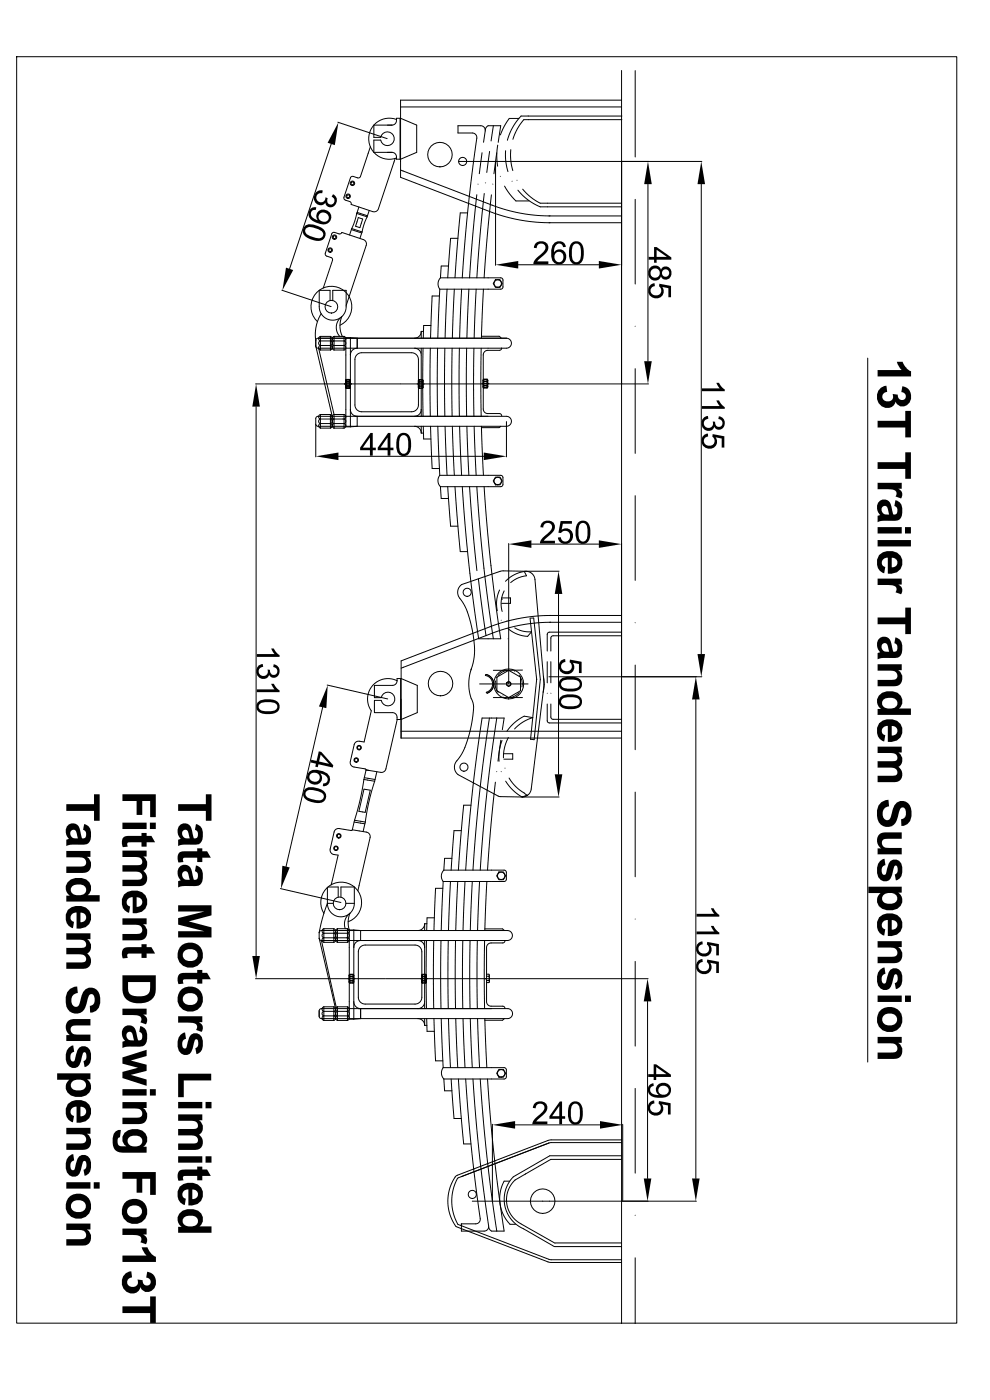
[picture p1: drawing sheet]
<svg xmlns="http://www.w3.org/2000/svg" width="297mm" height="420mm" viewBox="0 0 297 420" stroke-linecap="round" stroke-linejoin="round" font-family="sans-serif">
<!-- layer: 0 -->
<g fill="none" stroke="#000" stroke-width=".3">
<path d="M5 17h282v379.9h-282zM101.3 36.7l14.8 4.9M120.1 32.1h66.3M186.4 21.1v375.8M186.4 30h-66.3v23.2l26.8 10.2M99.3 43.2l-12.4 37.4M103.2 59.2l.1 .6 1.8 .8 .2 .7 6.6 2.2 .9-.1 .7-.8M104 58.6l.4-.2 .4 .2v.5l-.4 .2-.4-.2zM105.3 54.7l.4-.2 .4 .2v.5l-.4 .3-.4-.3zM108.1 52.9l-.5 .5-1.9-.5-.6 .4M120.1 48.4h.1M120.1 51l30.7 11.6 7 1.6 7.2 .6"/>
<path d="M137.5 48.4h48.9M148.6 48.5v31.1M186.5 48.4h24M194.3 55.2v53.1M210.3 55.2v141M97.6 76l.1 .6 1.8 .8 .2 .7M98.8 74.6h.5l.2 .5-.3 .3h-.5l-.1-.5zM99.5 70.1l.5-.4 1.9 .5 .6-.5 6.5 2.2 .8 .6v1.1M100.1 70.7h.5l.2 .5-.3 .4-.5-.1-.1-.4zM105.4 68.9l3.1 1M105.5 68.6l3.1 1 .6-2.3 .9-2.3-3.1-1-.6 2.4-.9 2.2M107.1 63.7l3.1 1"/>
<path d="M107.5 65.3l1.3 .4-.9 2.6-1.3-.4zM134.5 79.8h-2.2l-.2 3.5M137.3 71.5h-2.1l-.9 11.8M140.2 63.9h-2.2l-1.5 19.4M140.5 61l-1.8 22.3M142.6 61.8l-1.8 21.5M144.7 62.6l-1.7 20.7M146.9 63.4l-1.7 19.9M146.9 63.4l4.3 1.5 4.5 1 4.5 .7 4.8 .2M155.4 79.4h24.2M164.6 66.8h21.8M164.6 64.8h21.8"/>
<path d="M84.5 87l14.8 5M95.2 96.5a6.1 6.1 0 0 1 .3-9.2 6.1 6.1 0 0 1 9.1 1.4 6.1 6.1 0 0 1-2.6 8.9M126.3 99.4a2.04 2.04 0 0 1-2 2M126.3 99.4v2M126.3 99.4h.7M129.2 97.6h-2.1l-.1 3.8M131.8 88.8h-2.2l-.5 12.6M131.9 86.7l-.6 14.7M132.1 83.3h18.2l.5 .6 .1 2.2-.3 .5-.4 .1h-18.3M132.1 83.3a2.65 2.65 0 0 0-.2 3.4M134.1 86.7l-.6 14.7M136.3 86.7l-.6 14.7"/>
<path d="M138.5 86.7l-.6 14.7M140.6 86.7l-.6 14.7M142.8 86.7l-.6 14.7M145 86.7l-.6 14.7M148.6 83.9h1.4l.6 1.1-.6 1.2h-1.4l-.7-1.2zM76.6 115.1h43.4M94.9 101.6l.5-.2h56.5a1.5 1.5 0 0 1 1.5 1.5 1.5 1.5 0 0 1-1.5 1.5h-56.6l-.6-.5v-1.8zM95.7 101.4l-.1 .1M96.1 102.2v.1M96.1 102.3h3M96.1 103.6a.7 .7 0 0 0-.5 .7 .7 .7 0 0 0 .5 .7M96.1 100.9h3"/>
<path d="M96.1 105h3M96.1 100.9v4.1M96.1 103.6h3M96.1 100.9a.7 .7 0 0 0-.5 .7 .7 .7 0 0 0 .5 .7 .69 .69 0 0 0-.5 .6 .69 .69 0 0 0 .5 .7M99.1 100.9a.7 .7 0 0 1 .5 .7 .7 .7 0 0 1-.5 .7M99.1 103.6a.7 .7 0 0 1 .6 .7 .7 .7 0 0 1-.6 .7M99.1 100.9v4.1M99.1 102.3a.7 .7 0 0 1 .6 .6 .7 .7 0 0 1-.6 .7M99.6 101.6l.1 2.8 .5 .6M99.6 103l.6 .6M100.2 102.3h3M100.2 103.6h3"/>
<path d="M100.2 102.3l-.6 .5M100.2 100.9h3M100.2 100.9v4.1M100.2 103.6l-.5 .6M100.2 105h3M100.2 100.9a.7 .7 0 0 0-.6 .7 .7 .7 0 0 0 .6 .7M102.9 100.9h.1M102.9 103.6h.1M103.2 100.9a.7 .7 0 0 1 .5 .7 .7 .7 0 0 1-.5 .7M103.2 103.6a.7 .7 0 0 1 .5 .7 .7 .7 0 0 1-.5 .7M103.2 100.9v4.1M103.2 102.3a.7 .7 0 0 1 .5 .6 .7 .7 0 0 1-.5 .7"/>
<path d="M105.1 101.3l2 .1v3a2.04 2.04 0 0 0-2 2.1M105.1 101.3v26.7M105.1 101.3h-1.4v26.7h1.4M107.1 106.3l1.4-.5h15a2.04 2.04 0 0 1 2 2v13.7a2.04 2.04 0 0 1-2 2h-15a2.04 2.04 0 0 1-2-2v-13.7l.1-.7zM120.1 115.1h66.3M124.3 104.4a2.04 2.04 0 0 1 2 2.1v18.4M126.3 104.4v1.6M126.9 104.4v20.5M129.1 104.4v20.5M131.2 104.4v20.5M133.4 104.4v20.5M135.6 104.4v20.5"/>
<path d="M137.8 104.4v20.5M140 104.4v20.5M142.1 104.4v20.5M144.3 104.4v20.5M144.4 100.9h5.3l.6 .5M150.5 104.3l-.2 .5-.4 .3-4 .1-.9 .8-.1 16.7 .3 .8 .7 .5 4 .1 .4 .2 .2 .4M186.5 115.1h8M260.3 107.4v211.1M76.8 122v164.7M94.7 127.3v9.7M94.9 125.1l.5-.2h56.5a1.5 1.5 0 0 1 1.5 1.5 1.5 1.5 0 0 1-1.5 1.5h-56.5l-.5-.2-.2-.4zM96.1 125.7h.1"/>
<path d="M96.1 127v.1M96.1 127h3M96.1 125.7a.69 .69 0 0 0-.5 .7 .69 .69 0 0 0 .5 .6 .7 .7 0 0 0-.5 .7 .7 .7 0 0 0 .5 .7M96.1 124.3v4.1M96.1 125.7h3M96.1 128.4h3M96.1 124.3h3M96.1 124.3a.7 .7 0 0 0-.5 .7 .7 .7 0 0 0 .5 .7M99.1 124.3a.7 .7 0 0 1 .6 .7 .7 .7 0 0 1-.6 .7M99.1 124.3v4.1M99.1 125.7a.7 .7 0 0 1 .6 .7 .7 .7 0 0 1-.6 .6M99.1 127a.7 .7 0 0 1 .5 .7 .7 .7 0 0 1-.5 .7"/>
<path d="M99.6 126.5l.6 .5M99.7 125.1l.5 .6M100.2 127h3M100.2 125.7h3M100.2 128.4h3M100.2 127a.7 .7 0 0 0-.6 .7 .7 .7 0 0 0 .6 .7M100.2 125.7l-.6 .6M100.2 124.3v4.1M100.2 124.3h3M100.2 124.3l-.5 .6-.1 2.8M101.5 136.9h43.6M102.9 128.4h.1"/>
<path d="M102.9 125.7h.1M103.2 124.3a.7 .7 0 0 1 .5 .7 .7 .7 0 0 1-.5 .7M103.2 127a.7 .7 0 0 1 .5 .7 .7 .7 0 0 1-.5 .7M103.2 125.7a.7 .7 0 0 1 .5 .7 .7 .7 0 0 1-.5 .6M103.2 124.3v4.1M105.1 122.8a2.04 2.04 0 0 0 2 2.1v3l-2 .1M124.3 127.9a2.04 2.04 0 0 1 2 2M126.3 122.8a2.04 2.04 0 0 1-2 2.1M126.3 127.9v2M126.3 129.9h.7M127 127.9l.1 3.8h2.1M129.1 127.9l.5 12.6h2.2"/>
<path d="M131.3 127.9l.6 14.7M133.5 127.9l.6 14.7M135.7 127.9l.6 14.7M137.9 127.9l.6 14.7M140 127.9l.6 14.7M142.2 127.9l.6 14.7M144.4 127.9l.6 14.7M150.2 127.9l-.5 .4h-5.3M151.9 126.4v10.6M131.9 142.6h18.3l.4 .1 .3 .5-.1 2.2-.5 .6h-18.2M131.9 142.6a2.56 2.56 0 0 0 .2 3.4M132.1 146l.2 3.5h2.2"/>
<path d="M134.3 146l.9 11.8h2.1M136.5 146l1.5 19.4h2.2M138.7 146l.9 12.9 1.3 13M140.8 146l1 12.5 1.2 12.7M143 146l2.1 24.4M145.2 146l2.1 23.6M148.6 143.1h1.4l.6 1.2-.6 1.1h-1.4l-.7-1.1zM152.6 163v42.1M157.3 171.3h10.4M159.4 163.2h20.2M167.5 178.1v54.1M141.8 190l-1.6-6.5-1.8-3.5a3 3 0 0 1 .1-4.7l11.8-4h7.5a2.72 2.72 0 0 1 2.7 2.5l2.7 31.5-3.9 31.4a2.72 2.72 0 0 1-2.7 2.3l-7-.1-12.2-6.6a3.3 3.3 0 0 1 .4-5.1l1.6-2.9 1.6-5"/>
<path d="M152.4 191.6h.1M164.8 186.6h21.6M164.8 184.6h21.6M165.2 186.6l-7.2 .6-7 1.6-30.7 11.6M165.2 184.6l-7.4 .5-7.3 1.7-30.2 11.4v23.2M96.8 212.1l-11 47.8M98.1 205.5l18.2 4.1M120.3 219.3h66.1M120.3 209.7v11.7h66.1M149 215.4h2.2M149 203.1l3.6-2 3.5 2v4.1l-3.5 2-3.6-2zM163 202.9l.2 2.4-.3 2.4"/>
<path d="M164.6 203h21.8M186.6 203h23.9M208.7 209.8v143.7M105.1 228.4v.8l.6 .7 3.8 .7 .3 .4M106.4 227.7l.4-.3 .5 .3v.5l-.5 .3-.4-.3zM107.2 224l.5-.3 .5 .3v.5l-.5 .3-.5-.3zM109.1 233.8l3.3 .5-1.7 6.1-1.1 6.2-3.3-.6 1.6-5.8zM109.2 236.7l1.9 .3M109.2 222.6l-2-.3-.6 .4-.4 .7M109.3 233.3l3.2 .5M115.7 230.6l-.4 .8-.8 .3-4.7-.8M142 234.8l-1.3 13-1 13.2"/>
<path d="M144.1 235.9l-1.3 12.5-.9 12.6M146.1 237l-2.1 24M148.2 238.1l-2 22.9M156.7 239h11M99 254.7l.1 .7 .5 .7 1.8 .4M100.2 249.6l.4-.7 .7-.4 4 .6 .4-.2 4.5 .8 .7 .6 .1 .9M100.3 254.1l.5-.2 .4 .2v.6l-.4 .3-.5-.3zM101.1 250.4l.5-.2 .5 .2v.6l-.5 .2-.5-.2zM106.2 246.6l3.2 .5M107.6 243.3l1.9 .4M135.5 257.4h-2.1l-.3 3.6M138.4 249.1h-2.2l-.9 11.9"/>
<path d="M141.3 241.5h-2.2l-1.6 19.5M84.1 266.5l18.1 4.2M97.1 279.9h.1M97.1 279.9h3.1M97.1 279.9a.7 .7 0 0 0-.5 .7 .7 .7 0 0 0 .5 .7M97.1 278.5v4.1M97.1 278.5h3M97.1 278.5a.7 .7 0 0 0-.5 .7 .7 .7 0 0 0 .5 .7M100.1 278.5a.7 .7 0 0 1 .6 .7 .7 .7 0 0 1-.6 .7 .69 .69 0 0 1 .6 .7 .69 .69 0 0 1-.6 .7M100.1 278.5v4.1M100.7 279.2v2.9l.5 .5M101.2 279.9h3"/>
<path d="M101.2 278.5v4.1M101.2 278.5h3M101.2 278.5a.7 .7 0 0 0-.5 .7 .7 .7 0 0 0 .5 .7l-.5 .6M103.9 278.5v.1M104.2 278.5a.7 .7 0 0 1 .6 .7 .7 .7 0 0 1-.6 .7M104.2 278.5v4.1M104.2 279.9a.7 .7 0 0 1 .6 .7 .7 .7 0 0 1-.6 .7M106.1 278.9l2.1 .2v3a2.04 2.04 0 0 0-2.1 2M106.1 278.9v26.8M106.1 278.9h-1.3v26.8h1.3M127.4 277.1a2.04 2.04 0 0 1-2.1 2M127.4 277.1v2"/>
<path d="M127.4 277.1h.6M130.3 275.3h-2.2l-.1 3.8M132.8 266.4h-2.2l-.4 12.7M132.9 264.4l-.6 14.7M133.1 261h18.2l.6 .5v2.2l-.2 .4-.5 .3h-18.3M133.1 261a2.56 2.56 0 0 0-.2 3.4M135.1 264.4l-.6 14.7M137.3 264.4l-.6 14.7M139.5 264.4l-.6 14.7M141.7 264.4l-.6 14.7M143.8 264.4l-.6 14.7M145.4 278.6h5.3l.6 .5"/>
<path d="M146 264.4l-.6 14.7M149.6 261.5h1.4l.7 1.2-.7 1.2h-1.4l-.6-1.2zM152.1 279.1a1.5 1.5 0 0 1 1.6 1.5 1.5 1.5 0 0 1-1.6 1.5M152.3 279.1h-55.9l-.4 .2-.3 .5 .1 1.8 .6 .5h55.9M76.6 293.5h38.9M97.1 281.3h.1M97.1 281.3a.7 .7 0 0 0-.5 .7 .7 .7 0 0 0 .5 .6M97.1 281.3h3M97.1 282.6h3M100.1 281.3a.7 .7 0 0 1 .6 .7 .7 .7 0 0 1-.6 .6M100.7 280.7l.5 .6M101.2 281.3h3"/>
<path d="M101.2 281.3l-.5 .5M101.2 282.6h3M103.9 281.3h.1M104.2 281.3a.7 .7 0 0 1 .6 .7 .7 .7 0 0 1-.6 .6M108 284.1l.8-.5 .7-.1h15a2.04 2.04 0 0 1 2 2v13.6a2.04 2.04 0 0 1-2 2.1h-15a2.04 2.04 0 0 1-2-2.1v-13.6zM115.6 293.5h78.8M125.3 282.1a2.04 2.04 0 0 1 2.1 2M127.4 282.1v18.4a2.04 2.04 0 0 1-2.1 2M127.9 282.1v20.4M130.1 282.1v20.4M132.3 282.1v20.4M134.4 282.1v20.4"/>
<path d="M136.6 282.1v20.4M138.8 282.1v20.4M141 282.1v20.4M143.2 282.1v20.4M145.3 282.1v20.4M145.9 294.1h.8M145.9 292.2h.7l.1 .6M145.9 292.8h.8M146.7 294.1v.6h-.8M146.7 292.8v1.3M146.8 292.5v1.9M151.5 282.1l-.2 .5-.4 .2-4.1 .1-.6 .4-.3 .9 .1 16.7 .8 .8 4.1 .1 .4 .3 .2 .4"/>
<path d="M96.4 302.5h56a1.51 1.51 0 0 1 1.3 1.5 1.51 1.51 0 0 1-1.3 1.5h-56M96.6 302.5l-.4 .1-.4 .3-.1 1.9 .4 .6 .5 .1M97.1 303.3h.1M97.1 304.7a.7 .7 0 0 0-.5 .7 .7 .7 0 0 0 .5 .7M97.1 304.7h3.1M97.1 303.3a.7 .7 0 0 0-.5 .7 .7 .7 0 0 0 .5 .7M97.1 306.1h3M97.1 302v4.1M97.1 302h3M97.1 303.3h3M97.1 302a.7 .7 0 0 0-.5 .7 .7 .7 0 0 0 .5 .6M100.1 302a.7 .7 0 0 1 .6 .7 .7 .7 0 0 1-.6 .6"/>
<path d="M100.1 302v4.1M100.1 303.3a.7 .7 0 0 1 .6 .7 .7 .7 0 0 1-.6 .7M100.1 304.7a.7 .7 0 0 1 .6 .7 .7 .7 0 0 1-.6 .7M100.7 304.1l.5 .6M100.7 302.8l.5 .5M101.2 303.3h3M101.2 306.1h3M101.2 304.7a.7 .7 0 0 0-.5 .7 .7 .7 0 0 0 .5 .7M101.2 303.3l-.5 .6M101.2 302v4.1M101.2 302h3M101.2 302l-.5 .5v2.9"/>
<path d="M103.9 306.1h.1M103.9 303.3h.1M104.2 302a.7 .7 0 0 1 .6 .7 .7 .7 0 0 1-.6 .6M104.2 304.7a.7 .7 0 0 1 .6 .7 .7 .7 0 0 1-.6 .7M104.2 303.3a.7 .7 0 0 1 .6 .7 .7 .7 0 0 1-.6 .7h-3M104.2 302v4.1M106.1 300.5a2.04 2.04 0 0 0 2.1 2v3l-2.1 .2M125.3 305.5a2.04 2.04 0 0 1 2.1 2.1M127.4 301v1.5M127.4 305.5v2.1M127.4 307.6h.6M128 305.5l.1 3.8h2.2"/>
<path d="M130.2 305.5l.4 12.7h2.2M132.3 305.5l.6 14.7M134.5 305.5l.6 14.7M136.7 305.5l.6 14.7M138.9 305.5l.6 14.7M141.1 305.5l.6 14.7M143.2 305.5l.6 14.7M145.4 305.5l.6 14.7M151.3 305.5l-.6 .5h-5.3M194.2 300.4v53.1M132.9 320.2h18.3l.4 .2 .3 .5v2.2l-.6 .5h-18.2M132.9 320.2a2.65 2.65 0 0 0 .2 3.4"/>
<path d="M133.1 323.6l.3 3.6h2.1M135.3 323.6l.9 11.9h2.2M137.5 323.6l1.6 19.5h2.2M139.7 323.6l1 13.5 1.4 13.5M141.9 323.6l.9 13.1 1.4 13.1M144 323.6l1 12.7 1.3 12.7M146.2 323.6l1 12.4 1.2 12.2M147.7 337.2v23M149.6 320.8h1.4l.7 1.1-.7 1.2h-1.4l-.6-1.2zM154.5 337.4h25.5M186.8 337.2v23M186.4 341.9h-21.7l-27.7 10.7a12.6 12.6 0 0 0-.2 15.3l27.9 10.7 21.7 .1"/>
<path d="M186.4 342.7h-21.5l-27.7 10.8a14.2 14.2 0 0 0 .1 13.7l27.6 10.6h21.5M138.4 367.1v1.4M141.7 360.3h44.9M149 369.2h2.2M186.7 360.3h22.2"/>
<circle cx="104.4" cy="58.9" r=".68"/>
<circle cx="105.7" cy="55" r=".68"/>
<circle cx="132" cy="46.4" r="3.7"/>
<circle cx="138.8" cy="48.4" r="1.23"/>
<circle cx="99" cy="75" r=".68"/>
<circle cx="100.3" cy="71.1" r=".68"/>
<circle cx="149.3" cy="85" r="1.13"/>
<circle cx="149.3" cy="144.3" r="1.13"/>
<circle cx="140.1" cy="177.7" r="1.23"/>
<circle cx="132.1" cy="205" r="3.7"/>
<circle cx="152.6" cy="205.1" r="4.5"/>
<circle cx="106.8" cy="228" r=".68"/>
<circle cx="107.7" cy="224.2" r=".68"/>
<circle cx="139.2" cy="230.1" r="1.23"/>
<circle cx="100.8" cy="254.4" r=".68"/>
<circle cx="101.6" cy="250.7" r=".68"/>
<circle cx="150.3" cy="262.7" r="1.13"/>
<circle cx="150.3" cy="321.9" r="1.13"/>
<circle cx="141.7" cy="358.2" r="1.23"/>
<circle cx="162.8" cy="360.3" r="3.7"/>
</g>
<g fill="#000">
<path d="M101.5 36.7l-1.1 6.8-2.1-.7zM194.3 48.4l1.2 6.8h-2.3zM210.3 48.4l1.2 6.8h-2.3zM148.6 79.4l6.8-1.1v2.2zM85.8 80.3l2.1 .7-3.2 6.1zM179.6 78.3l6.8 1.1-6.8 1.1zM193.2 108.3h2.3l-1.2 6.8zM76.8 115.1l1.1 6.9h-2.2zM94.7 136.9l6.8-1.2v2.3zM145.1 135.7l6.8 1.2-6.8 1.1zM152.6 163.2l6.8-1.1v2.2zM167.5 171.3l1.2 6.8h-2.3z"/>
<path d="M179.6 162.1l6.8 1.1-6.8 1.1zM209.2 196.2h2.3l-1.2 6.8zM98.3 205.5l-.4 6.9-2.2-.5zM208.7 203l1.1 6.8h-2.2zM166.4 232.2h2.3l-1.2 6.8zM84.7 259.7l2.2 .5-2.6 6.4zM75.7 286.7h2.2l-1.1 6.8zM194.2 293.5l1.2 6.9h-2.3zM147.7 337.4l6.8-1.1v2.2zM180 336.3l6.8 1.1-6.8 1.1zM193.1 353.5h2.3l-1.2 6.8zM207.6 353.5h2.2l-1.1 6.8z"/>
<path d="M94.9 57.5a1.97 1.97 0 0 1 1.9-.4l-.2 .9a1.39 1.39 0 0 0-1.7 1.1 1.39 1.39 0 0 0 1.3 1.6 1.39 1.39 0 0 0 1.4-1.5l.7 .3a1.19 1.19 0 0 0 .4 1.7 1.19 1.19 0 0 0 1.7-.6 1.19 1.19 0 0 0-.9-1.6l.4-.7a1.97 1.97 0 0 1 1 2.8 1.97 1.97 0 0 1-3 .5l-.3-.8a1.98 1.98 0 0 1-2.6 .4 1.98 1.98 0 0 1-.7-2.6zM93.2 62.6a1.72 1.72 0 0 1 1.7-.4l-.2 .8a1.36 1.36 0 0 0-1.5 1.2 1.36 1.36 0 0 0 1.2 1.5l.9 .4a2.06 2.06 0 0 1 .2-2.8 2.06 2.06 0 0 1 2.7-.1 2.28 2.28 0 0 1 .8 3.1 2.28 2.28 0 0 1-3 .9 3.9 3.9 0 0 1-3.5-2.7l.3-1.4zM96 64a1.52 1.52 0 0 0 .4 2.4 1.52 1.52 0 0 0 2.2-1 1.68 1.68 0 0 0-2.6-1.4zM91.7 67.6a5.3 5.3 0 0 1 5 .9 2.09 2.09 0 0 1 .7 2.7 2.09 2.09 0 0 1-2.6 1 4.5 4.5 0 0 1-4-2.5 2.49 2.49 0 0 1 .9-2.1zM91.7 68.6a1.21 1.21 0 0 0 .3 1.7l1.8 .8a2.28 2.28 0 0 0 3-.2l.1-.3a1.15 1.15 0 0 0-.4-1.3l-1.8-.8a2.29 2.29 0 0 0-3 .1z"/>
<path d="M160.5 73.1a2.22 2.22 0 0 1 2.5-.7 2.22 2.22 0 0 1 1.5 2.1 6.2 6.2 0 0 1-2.9 3.3l-.5 .6h3.4v.8h-4.5a4.1 4.1 0 0 1 2.3-3l.7-.7a1.35 1.35 0 0 0 0-2.3 1.35 1.35 0 0 0-2 1.2l-.9-.1zM166.4 72.8a2 2 0 0 1 2-.4 2 2 0 0 1 1.3 1.7h-.8a1.3 1.3 0 0 0-1.4-1 1.3 1.3 0 0 0-1.2 1.3l-.1 1.3a2.08 2.08 0 0 1 2.8-.6 2.08 2.08 0 0 1 .7 2.8 2.26 2.26 0 0 1-2.6 1.4 2.26 2.26 0 0 1-1.8-2.4 5.1 5.1 0 0 1 1.1-4.1zM166.9 75.7a1.51 1.51 0 0 0-.5 2.2 1.51 1.51 0 0 0 2.2 .3 1.51 1.51 0 0 0 .2-2 1.51 1.51 0 0 0-1.9-.5zM171.4 73a2.13 2.13 0 0 1 2.3-.5 2.13 2.13 0 0 1 1.3 2 4.5 4.5 0 0 1-1.1 4.6 2.07 2.07 0 0 1-2.9-.9l-.3-1.4v-1.6l.1-.9zM172.1 73.3a5.6 5.6 0 0 0 0 5.1 1.18 1.18 0 0 0 1.9-.6l.2-1.9a2.28 2.28 0 0 0-1-2.8z"/>
<path d="M196.2 74.1h.7l4.5 3.1v.7h-4.5v.9h-.7v-.9h-1.7v-.8h1.7zM196.9 74.9v2.2h3.1zM195.3 80a1.83 1.83 0 0 1 2.9 1 1.72 1.72 0 0 1 2.3-.9 1.72 1.72 0 0 1 .9 2.2 1.64 1.64 0 0 1-1.4 1.5 1.64 1.64 0 0 1-1.8-.9 2.04 2.04 0 0 1-2.6 1.1 2.04 2.04 0 0 1-1.2-2.6l.3-.8zM198.5 81.9a1.11 1.11 0 0 0 2.2 0 1.11 1.11 0 0 0-2.2 0zM195.1 81.9a1.4 1.4 0 0 0 2.8 0 1.4 1.4 0 0 0-2.8 0zM195.2 85.3l1.1-.3 .1 .8a1.44 1.44 0 0 0-1.2 1.8 1.44 1.44 0 0 0 1.9 1 1.49 1.49 0 0 0 1.2-1.2 1.49 1.49 0 0 0-.6-1.5l.1-.8 3.5 .7v3.3h-.8v-2.7l-1.9-.3a2.28 2.28 0 0 1-.6 3.1 2.28 2.28 0 0 1-3.2-.6 2.45 2.45 0 0 1 .4-3.3z"/>
<path d="M210.5 116.5h5.4l-1-1.7h.8l.5 1 1.2 1v.5h-6.9zM210.5 121.8h5.4l-1-1.7h.8l.5 1 1.2 1v.5h-6.9zM211.2 125.1l1.1-.3 .1 .8a1.39 1.39 0 0 0-1.3 1.6 1.39 1.39 0 0 0 1.8 1.1 1.39 1.39 0 0 0 .9-1.9l.7 .1a1.19 1.19 0 0 0 .9 1.5 1.19 1.19 0 0 0 1.4-1.1 1.19 1.19 0 0 0-1.3-1.2l.1-.9a1.97 1.97 0 0 1 1.8 2.4 1.97 1.97 0 0 1-2.6 1.5l-.6-.7a1.98 1.98 0 0 1-2.3 1.2 1.98 1.98 0 0 1-1.5-2.3 1.99 1.99 0 0 1 .8-1.8zM211.2 130.4l1.1-.3 .1 .8a1.44 1.44 0 0 0-1.2 1.8 1.44 1.44 0 0 0 1.9 1 1.49 1.49 0 0 0 1.2-1.2 1.49 1.49 0 0 0-.6-1.5l.1-.8 3.5 .7v3.3h-.8v-2.7l-1.9-.3a2.28 2.28 0 0 1-.6 3.1 2.28 2.28 0 0 1-3.2-.6 2.45 2.45 0 0 1 .4-3.3z"/>
<path d="M263.2 111h7.2l-1.2-1.8-.2-.7h1.7l.6 1.2a3.6 3.6 0 0 0 2 1.6v1.6h-10.1zM264.2 116.3l1.7-.6 .2 1.9a1.47 1.47 0 0 0-1.4 1.7 1.47 1.47 0 0 0 2 1.1 1.49 1.49 0 0 0 1-2.2l1.6 .2a1.22 1.22 0 0 0 1.3 1.6 1.22 1.22 0 0 0 .7-2l-1-.4 .3-1.8a3.1 3.1 0 0 1 2.7 3 3.1 3.1 0 0 1-2.6 3.1h-.7l-1-.7-.4-.7a2.73 2.73 0 0 1-2.4 1.9 2.73 2.73 0 0 1-2.7-1.5 3.6 3.6 0 0 1 .7-4.6zM263.2 126.2h8.3v-3h1.7v8h-1.7v-3h-8.3zM263.2 138.6h8.3v-2.9h1.7v7.9h-1.7v-3h-8.3zM263.2 144.8h7.3v1.8h-1.1a1.86 1.86 0 0 1 .9 2.9l-1.7-.6a1.24 1.24 0 0 0 .2-1.4 1.24 1.24 0 0 0-1.2-.7l-4.4-.1zM264 150.1a2.34 2.34 0 0 1 2.4 .1 2.34 2.34 0 0 1 1.1 2.3l.4 1.8a1.1 1.1 0 0 0 1.1-.4 1.1 1.1 0 0 0 .2-1.1l-.3-.7-.7-.3 .4-1.8a2.96 2.96 0 0 1 2 3.8 2.21 2.21 0 0 1-2.8 2.4h-3.4l-1.2 .4v-1.9l.8-.2a2.95 2.95 0 0 1 0-4.4zM264.8 151.9a1.57 1.57 0 0 0 0 2 1.57 1.57 0 0 0 1.9 .4 3.8 3.8 0 0 0-1.1-2.6zM271.4 158.1h1.8v1.9h-1.8zM263.2 158.1h7.3v1.9h-7.3zM263.2 162h10v1.9h-10zM263.7 166.5a4.7 4.7 0 0 1 6.4 .2 3.5 3.5 0 0 1 0 4 3.5 3.5 0 0 1-3.8 1.4v-4.8a1.45 1.45 0 0 0-1.8 1 1.45 1.45 0 0 0 1 1.8l-.3 1.9a3.4 3.4 0 0 1-2.1-4.1zM267.5 167.3v2.9a1.45 1.45 0 0 0 1.7-1.5 1.45 1.45 0 0 0-1.7-1.4zM263.2 173.5h7.3v1.8h-1.1a1.86 1.86 0 0 1 .9 2.9l-1.7-.6a1.24 1.24 0 0 0 .2-1.4 1.24 1.24 0 0 0-1.2-.7h-4.4zM263.2 185.2h8.3v-3h1.7v8h-1.7v-3h-8.3zM264 191.3a2.34 2.34 0 0 1 2.4 .1 2.34 2.34 0 0 1 1.1 2.2l.4 1.9a1.1 1.1 0 0 0 1.1-.4 1.1 1.1 0 0 0 .2-1.2l-.3-.7-.7-.3 .4-1.7a2.96 2.96 0 0 1 2 3.7 2.21 2.21 0 0 1-2.8 2.5h-3.4l-1.2 .4v-1.9l.8-.3a2.95 2.95 0 0 1 0-4.3zM264.8 193a1.57 1.57 0 0 0 0 2 1.57 1.57 0 0 0 1.9 .5 3.8 3.8 0 0 0-1.1-2.6zM263.2 199.2h7.3v1.8h-1.1a2.81 2.81 0 0 1 .4 4.4l-1.7 .4h-4.9v-1.9h5.1a1.36 1.36 0 0 0 .9-1.5 1.36 1.36 0 0 0-1.3-1.2l-4.7-.1zM263.6 208.7a4.8 4.8 0 0 1 6.5-.1 2.97 2.97 0 0 1-.5 3.9h3.6v1.9h-10v-1.8h1.1a2.79 2.79 0 0 1-.7-3.9zM264.9 209.9a1.69 1.69 0 0 0 0 2 1.69 1.69 0 0 0 1.9 .6 1.72 1.72 0 0 0 2-.5 1.72 1.72 0 0 0 .1-2 3.4 3.4 0 0 0-4-.1zM263.7 216.9a4.7 4.7 0 0 1 6.4 .3 3.5 3.5 0 0 1 0 4 3.5 3.5 0 0 1-3.8 1.3v-4.8a1.45 1.45 0 0 0-1.8 1 1.45 1.45 0 0 0 1 1.8l-.3 1.9a3.4 3.4 0 0 1-2.1-4.1zM267.5 217.8v2.8a1.45 1.45 0 0 0 1.7-1.4 1.45 1.45 0 0 0-1.7-1.4zM263.2 223.9h7.3v1.8h-1a2.54 2.54 0 0 1 0 4.3 2.48 2.48 0 0 1 1 3 2.48 2.48 0 0 1-2.7 1.6h-4.6v-1.9l5.4-.1a1.23 1.23 0 0 0 .5-1.4 1.23 1.23 0 0 0-1.1-.9l-4.8-.1v-1.9h5.2a1.21 1.21 0 0 0 .8-1.4 1.21 1.21 0 0 0-1.2-1h-4.8zM264.4 240.6l1.2-.6 .9-.1 .2 1.9a2.22 2.22 0 0 0-2 1.8 2.22 2.22 0 0 0 1.1 2.4 1.19 1.19 0 0 0 1.4-1.1l.4-1.5a2.95 2.95 0 0 1 4.4-2.7l.4 .2a4.8 4.8 0 0 1-.3 6.3l-1.1 .5h-.6l-.1-2 .4-.1a2.1 2.1 0 0 0 .2-3.4l-.6 .1-.7 1.3a5 5 0 0 1-2.2 4.2 3.3 3.3 0 0 1-4.4-3.8 3.6 3.6 0 0 1 1.4-3.4zM263.5 250.5l1.1-.7 .8-.1h5.1v1.9h-5.1a1.36 1.36 0 0 0-.9 1.4 1.36 1.36 0 0 0 1.1 1.3h4.9v1.9h-7.3v-1.7h1.1a2.87 2.87 0 0 1-.8-4zM264 258.3l1.3-.7 .3 1.9a1.66 1.66 0 0 0-1.2 1.3 1.66 1.66 0 0 0 .7 1.6l.5-.1 .2-.7a5.5 5.5 0 0 1 1.3-3.3 2.33 2.33 0 0 1 2.7 0 2.33 2.33 0 0 1 .8 2.6 2.75 2.75 0 0 1-1.9 3.2l-.3-1.8a1.59 1.59 0 0 0 .2-2.7l-.4 .3-.4 1.7a2.51 2.51 0 0 1-2.8 2.7 3 3 0 0 1-1.9-3.3 3.3 3.3 0 0 1 .9-2.7zM260.5 265.9h10v1.8h-1.1a2.81 2.81 0 0 1-.3 4.9 4.7 4.7 0 0 1-5.5-.9 2.73 2.73 0 0 1 .5-3.8h-3.6zM264.9 268.6a1.68 1.68 0 0 0 0 1.9 1.68 1.68 0 0 0 2 .6 1.69 1.69 0 0 0 2.2-1.6 1.69 1.69 0 0 0-2.1-1.7 2.18 2.18 0 0 0-2.1 .8zM263.7 275.1a4.7 4.7 0 0 1 6.4 .3 3.5 3.5 0 0 1 0 4 3.5 3.5 0 0 1-3.8 1.3v-4.8a1.45 1.45 0 0 0-1.8 1.1 1.45 1.45 0 0 0 1 1.7l-.3 1.9a3.4 3.4 0 0 1-2.1-4.1zM267.5 276v2.8a1.45 1.45 0 0 0 1.7-1.4 1.45 1.45 0 0 0-1.7-1.4zM263.2 282.3h7.3v1.8h-1.1a2.81 2.81 0 0 1 .4 4.3l-1.7 .5h-4.9v-1.9l5.1-.1a1.36 1.36 0 0 0 .9-1.4 1.36 1.36 0 0 0-1.3-1.2l-4.7-.1zM264 290.9l1.3-.7 .3 1.9a1.66 1.66 0 0 0-1.2 1.3 1.66 1.66 0 0 0 .7 1.6l.5-.1 .2-.7a5.5 5.5 0 0 1 1.3-3.3 2.33 2.33 0 0 1 2.7 0 2.33 2.33 0 0 1 .8 2.6 2.75 2.75 0 0 1-1.9 3.2l-.3-1.8a1.59 1.59 0 0 0 .2-2.7l-.4 .3-.4 1.7a2.51 2.51 0 0 1-2.8 2.7 3 3 0 0 1-1.9-3.3 3.3 3.3 0 0 1 .9-2.7zM271.4 298.6h1.8v1.9h-1.8zM263.2 298.6h7.3v1.9h-7.3zM264.4 302.7a3.9 3.9 0 0 1 6.3 2.9 3.9 3.9 0 0 1-6 3.4 4 4 0 0 1-.3-6.3zM264.9 304.8a1.82 1.82 0 0 0 0 2 1.82 1.82 0 0 0 2 .7 1.81 1.81 0 0 0 2.2-1.7 1.81 1.81 0 0 0-2.3-1.8 2.01 2.01 0 0 0-1.9 .8zM263.2 311h7.3v1.8h-1.1a2.81 2.81 0 0 1 .4 4.3l-1.7 .5h-4.9v-1.9l5.1-.1a1.36 1.36 0 0 0 .9-1.4 1.36 1.36 0 0 0-1.3-1.2l-4.7-.1z"/>
<path d="M111.1 129.9h.7v4.4h.9v.7h-.9v1.7h-.8v-1.7h-3v-.7zM111 131.2l-2.2 3.1h2.2zM116.4 129.9h.7v4.4h.9v.7h-.9v1.7h-.8v-1.7h-3v-.7zM116.3 131.2l-2.2 3.1h2.2zM119.6 130.4a2.14 2.14 0 0 1 2.3-.4 2.14 2.14 0 0 1 1.3 2 4.5 4.5 0 0 1-1.1 4.6 2.07 2.07 0 0 1-2.9-1l-.3-1.3v-1.6l.1-1zM120.3 130.8a5.6 5.6 0 0 0 0 5 1.18 1.18 0 0 0 1.9-.5l.2-2a2.28 2.28 0 0 0-1-2.8z"/>
<path d="M162.5 156.9a2.22 2.22 0 0 1 2.4-.7 2.22 2.22 0 0 1 1.5 2.1 6.2 6.2 0 0 1-2.8 3.3l-.5 .6h3.3v.8h-4.5a4.1 4.1 0 0 1 2.3-3l.8-.7a1.34 1.34 0 0 0-.1-2.3 1.34 1.34 0 0 0-1.9 1.2l-.9-.1zM168.1 156.3h3.4v.8h-2.7l-.4 1.8a2.28 2.28 0 0 1 3.2 .6 2.28 2.28 0 0 1-.6 3.2 2.21 2.21 0 0 1-3.7-1.5l.9-.1a1.44 1.44 0 0 0 1.8 1.3 1.44 1.44 0 0 0 1-2 1.49 1.49 0 0 0-1.2-1.2 1.49 1.49 0 0 0-1.5 .7l-.8-.1zM173.4 156.8a2.14 2.14 0 0 1 2.3-.5 2.14 2.14 0 0 1 1.3 2 4.5 4.5 0 0 1-1.2 4.6 2.07 2.07 0 0 1-2.8-.9l-.4-1.4v-1.6l.2-.9zM174.1 157.1a5.6 5.6 0 0 0 0 5 1.18 1.18 0 0 0 1.9-.5l.2-2a2.28 2.28 0 0 0-1.1-2.7z"/>
<path d="M77 196.2h5.3l-1-1.7h.8l.6 1 1.2 1v.5h-6.9zM77.7 199.5l1.1-.3 .1 .8a1.39 1.39 0 0 0-1.3 1.6 1.39 1.39 0 0 0 1.8 1.1 1.39 1.39 0 0 0 .8-1.9l.8 .1a1.19 1.19 0 0 0 .9 1.5 1.19 1.19 0 0 0 1.4-1.1 1.19 1.19 0 0 0-1.4-1.2l.2-.9a1.97 1.97 0 0 1 1.8 2.4 1.97 1.97 0 0 1-2.6 1.5l-.6-.7a1.98 1.98 0 0 1-2.4 1.2 1.98 1.98 0 0 1-1.4-2.3 1.99 1.99 0 0 1 .8-1.8zM77 206.8h5.3l-1-1.7h.8l.6 1 1.2 1v.5h-6.9zM77.3 210.7a5.3 5.3 0 0 1 5-.7 2.09 2.09 0 0 1 1.5 2.3 2.09 2.09 0 0 1-2.1 1.8 4.5 4.5 0 0 1-4.6-1.1 2.49 2.49 0 0 1 .2-2.3zM77.9 211.2a1.18 1.18 0 0 0 .5 1.9l2 .2a2.28 2.28 0 0 0 2.8-1.1v-.2a1.15 1.15 0 0 0-.8-1.2l-2-.2a2.61 2.61 0 0 0-2.5 .6z"/>
<path d="M168.4 198.1l1.1-.4 .1 .9a1.44 1.44 0 0 0-1.3 1.8 1.44 1.44 0 0 0 2 .9 1.49 1.49 0 0 0 1.2-1.2 1.49 1.49 0 0 0-.7-1.5l.1-.8 3.5 .7v3.4h-.8v-2.7l-1.8-.4a2.28 2.28 0 0 1-.6 3.2 2.28 2.28 0 0 1-3.2-.7 2.45 2.45 0 0 1 .4-3.2zM168 203.9a5.3 5.3 0 0 1 5-.7 2.09 2.09 0 0 1 1.5 2.4 2.09 2.09 0 0 1-2.1 1.7 4.5 4.5 0 0 1-4.6-1.1 2.49 2.49 0 0 1 .2-2.3zM168.6 204.4a1.18 1.18 0 0 0 .5 2l2 .2a2.28 2.28 0 0 0 2.8-1.1v-.3a1.15 1.15 0 0 0-.8-1.2l-2-.2a2.61 2.61 0 0 0-2.5 .6zM168 209.2a5.3 5.3 0 0 1 5-.7 2.09 2.09 0 0 1 1.5 2.4 2.09 2.09 0 0 1-2.1 1.7 4.5 4.5 0 0 1-4.6-1.1 2.49 2.49 0 0 1 .2-2.3zM168.6 209.7a1.18 1.18 0 0 0 .5 1.9l2 .2a2.28 2.28 0 0 0 2.8-1v-.3a1.15 1.15 0 0 0-.8-1.2l-2-.2a2.61 2.61 0 0 0-2.5 .6z"/>
<path d="M36.7 238.2h10v6.9h-1.7v-4.9h-2.3v4.2h-1.7v-4.2h-4.3zM45 246.7h1.7v2h-1.7zM36.7 246.7h7.3v2h-7.3zM37 251.1l1.1-.4h4.3v-.9h1.6v.9h1.4l1.1 1.9h-2.5v1.3h-1.6v-1.3l-4 .1a.86 .86 0 0 0-.1 1.2l-1.5 .2a2.85 2.85 0 0 1 .2-3zM36.7 255.1h7.3v1.8h-1a2.54 2.54 0 0 1 0 4.3 2.48 2.48 0 0 1 1 2.9 2.48 2.48 0 0 1-2.6 1.7h-4.7v-1.9l5.4-.1a1.23 1.23 0 0 0 .5-1.4 1.23 1.23 0 0 0-1.1-.9l-4.8-.1v-1.9h5.2a1.21 1.21 0 0 0 .8-1.4 1.21 1.21 0 0 0-1.2-1l-4.8-.1zM37.2 268.3a4.7 4.7 0 0 1 6.4 .2 3.5 3.5 0 0 1 0 4.1 3.5 3.5 0 0 1-3.8 1.3v-4.8a1.45 1.45 0 0 0-1.8 1 1.45 1.45 0 0 0 1 1.8l-.3 1.9a3.4 3.4 0 0 1-2.1-4.1zM41 269.1v2.9a1.45 1.45 0 0 0 1.7-1.4 1.45 1.45 0 0 0-1.7-1.5zM36.7 275.4h7.3v1.8h-1.1a2.81 2.81 0 0 1 .4 4.4l-1.7 .4h-4.9v-1.9h5.1a1.36 1.36 0 0 0 .9-1.5 1.36 1.36 0 0 0-1.3-1.2h-4.7zM37 284.5l1.1-.4h4.3v-.9h1.6v.9h1.4l1.1 1.9h-2.5v1.3h-1.6v-1.3l-4 .1a.86 .86 0 0 0-.1 1.2l-1.5 .2a2.85 2.85 0 0 1 .2-3zM36.7 292.5h10v3.7a4.3 4.3 0 0 1-5.1 4.7 4.2 4.2 0 0 1-4.9-4.6zM38.4 294.5v1.6a2.29 2.29 0 0 0 2.7 2.7 3.4 3.4 0 0 0 3.8-1.4l.1-2.9zM36.7 302.5h7.3v1.8h-1.1a1.86 1.86 0 0 1 .9 2.9l-1.7-.6a1.24 1.24 0 0 0 .2-1.4 1.24 1.24 0 0 0-1.2-.7l-4.4-.1zM37.5 307.9a2.34 2.34 0 0 1 2.5 0 2.34 2.34 0 0 1 1 2.3l.5 1.8a1.1 1.1 0 0 0 1-.4 1.1 1.1 0 0 0 .2-1.1l-.3-.7-.6-.3 .3-1.8a2.96 2.96 0 0 1 2 3.8 2.21 2.21 0 0 1-2.8 2.4h-3.4l-1.2 .4v-1.9l.8-.2a2.95 2.95 0 0 1 0-4.3zM38.4 309.6a1.57 1.57 0 0 0-.1 2 1.57 1.57 0 0 0 1.9 .4 3.8 3.8 0 0 0-1.1-2.5zM36.7 317.2l7.3-2.3v1.8l-4.8 1.4 4.8 1.2v1.9l-4.8 1.2 4.8 1.4v1.9l-7.3-2.4v-1.8l4.7-1.2-4.7-1.3zM45 326.7h1.7v1.9h-1.7zM36.7 326.7h7.3v1.9h-7.3zM36.7 330.5h7.3v1.8h-1.1a2.81 2.81 0 0 1 .4 4.4l-1.7 .4h-4.9v-1.9h5.1a1.36 1.36 0 0 0 .9-1.5 1.36 1.36 0 0 0-1.3-1.2h-4.7zM34.7 339.3l.8-.4h.7l-.2 2.2h-.2a1.47 1.47 0 0 0-.6 1.8 1.47 1.47 0 0 0 1.6 .9h1.1a2.76 2.76 0 0 1 .5-4.8 4.5 4.5 0 0 1 5.3 1 2.92 2.92 0 0 1-.7 3.9h1v1.8h-6.5a2.96 2.96 0 0 1-3.7-3.4 3 3 0 0 1 .9-3zM38.5 341.3a1.71 1.71 0 0 0 .1 1.9 1.71 1.71 0 0 0 1.9 .6 1.69 1.69 0 0 0 2.2-1.5 1.69 1.69 0 0 0-2.2-1.7 2.01 2.01 0 0 0-2 .7zM36.7 351.5h10v6.9h-1.7v-4.8h-2.3v4.1h-1.7v-4.1h-4.3zM37.9 360.3a3.9 3.9 0 0 1 6.3 2.8 3.9 3.9 0 0 1-6 3.4 4 4 0 0 1-.3-6.2zM38.4 362.3a1.82 1.82 0 0 0 0 2.1 1.82 1.82 0 0 0 2 .7 1.81 1.81 0 0 0 2.2-1.8 1.81 1.81 0 0 0-2.3-1.7 2.01 2.01 0 0 0-1.9 .7zM36.7 368.5h7.3v1.8h-1.1a1.86 1.86 0 0 1 .9 2.9l-1.7-.6a1.24 1.24 0 0 0 .2-1.4 1.24 1.24 0 0 0-1.2-.7l-4.4-.1zM36.7 376.6h7.2l-.4-.5-1-2h1.7l.6 1.2a3.6 3.6 0 0 0 2 1.6v1.6h-10.1zM37.7 381.9l1.7-.6 .2 1.9a1.47 1.47 0 0 0-1.4 1.7 1.47 1.47 0 0 0 2 1.1 1.49 1.49 0 0 0 1-2.2l1.6 .2a1.22 1.22 0 0 0 1.3 1.6 1.22 1.22 0 0 0 .7-2l-.9-.4 .3-1.8a3.1 3.1 0 0 1 2.6 3 3.1 3.1 0 0 1-2.6 3.1h-.7l-1-.7-.4-.7a2.73 2.73 0 0 1-2.4 1.9 2.73 2.73 0 0 1-2.7-1.5 3.6 3.6 0 0 1 .7-4.6zM36.7 391.8h8.3v-3h1.7v8h-1.7v-3h-8.3z"/>
<path d="M95.6 225.4l.8 .1 3.6 4-.2 .7-4.3-1-.2 .9-.7-.2 .2-.9-1.6-.3 .2-.8 1.6 .3zM96.2 226.3l-.5 2.1 3 .7zM92.8 231.4a4.8 4.8 0 0 1 5.7 1 2.02 2.02 0 0 1 .3 2.3 2.02 2.02 0 0 1-2 1.1l.1-.8a1.3 1.3 0 0 0 1.4-1.2 1.3 1.3 0 0 0-1-1.4l-1.3-.4a2.08 2.08 0 0 1 0 2.9 2.08 2.08 0 0 1-2.9 0 2.19 2.19 0 0 1-.3-3.5zM93 232.3a1.52 1.52 0 0 0 1 2.1 1.52 1.52 0 0 0 1.9-1.2 1.65 1.65 0 0 0-1.1-1.4 1.65 1.65 0 0 0-1.8 .5zM91.6 236.6a5.3 5.3 0 0 1 5.1 .4 2.09 2.09 0 0 1 1 2.6 2.09 2.09 0 0 1-2.5 1.3 4.5 4.5 0 0 1-4.2-2.2 2.49 2.49 0 0 1 .6-2.1zM92.1 237.2a1.18 1.18 0 0 0 .1 2l1.9 .6a2.28 2.28 0 0 0 2.9-.4l.1-.3a1.15 1.15 0 0 0-.5-1.3l-1.9-.6a2.61 2.61 0 0 0-2.6 0z"/>
<path d="M19.9 241.2h8.3v-3h1.7v8h-1.7v-3h-8.3zM20.6 247.3a2.34 2.34 0 0 1 2.5 0 2.34 2.34 0 0 1 1 2.3l.5 1.9a1.1 1.1 0 0 0 1.1-.4 1.1 1.1 0 0 0 .1-1.2l-.3-.7-.6-.3 .3-1.7a2.96 2.96 0 0 1 2.1 3.7 2.21 2.21 0 0 1-2.8 2.4l-3.4 .1-1.2 .4v-1.9l.8-.3a2.95 2.95 0 0 1-.1-4.3zM21.5 249a1.57 1.57 0 0 0 0 2 1.57 1.57 0 0 0 1.9 .5 3.8 3.8 0 0 0-1.1-2.6zM19.9 255.2h7.2v1.8h-1a2.81 2.81 0 0 1 .4 4.3l-1.7 .5h-4.9v-1.9l5-.1a1.36 1.36 0 0 0 .9-1.4 1.36 1.36 0 0 0-1.2-1.2l-4.7-.1zM20.2 264.7a4.8 4.8 0 0 1 6.6-.1 2.97 2.97 0 0 1-.5 3.9h3.6v1.9h-10v-1.8h1.1a2.78 2.78 0 0 1-.8-3.9zM21.6 265.8a1.69 1.69 0 0 0 0 2.1 1.69 1.69 0 0 0 1.9 .6 1.72 1.72 0 0 0 1.9-.5 1.72 1.72 0 0 0 .2-2 3.4 3.4 0 0 0-4-.2zM20.3 272.9a4.7 4.7 0 0 1 6.5 .3 3.5 3.5 0 0 1-.1 4 3.5 3.5 0 0 1-3.7 1.3v-4.8a1.45 1.45 0 0 0-1.8 1 1.45 1.45 0 0 0 1 1.8l-.3 1.9a3.4 3.4 0 0 1-2.2-4.1zM24.1 273.7v2.9a1.45 1.45 0 0 0 1.7-1.4 1.45 1.45 0 0 0-1.7-1.5zM19.9 279.9h7.2v1.8h-1a2.54 2.54 0 0 1 0 4.3 2.48 2.48 0 0 1 1.1 2.9 2.48 2.48 0 0 1-2.7 1.7h-4.6v-1.9l5.4-.1a1.23 1.23 0 0 0 .5-1.4 1.23 1.23 0 0 0-1.2-.9l-4.7-.1v-1.9h5.2a1.21 1.21 0 0 0 .7-1.4 1.21 1.21 0 0 0-1.1-1l-4.8-.1zM21 296.6l1.3-.6 .8-.1 .2 1.9a2.22 2.22 0 0 0-1.9 1.8 2.22 2.22 0 0 0 1.1 2.4 1.19 1.19 0 0 0 1.4-1.1l.4-1.5a2.95 2.95 0 0 1 4.4-2.7l.3 .2a4.8 4.8 0 0 1-.2 6.3l-1.1 .5h-.7l-.1-2 .4-.1a2.1 2.1 0 0 0 .3-3.4l-.7 .1-.6 1.3a5 5 0 0 1-2.2 4.2 3.3 3.3 0 0 1-4.4-3.8 3.6 3.6 0 0 1 1.3-3.4zM20.2 306.5l1-.7 .8-.2h5.1v2h-5a1.36 1.36 0 0 0-.9 1.4 1.36 1.36 0 0 0 1.1 1.2l4.8 .1v1.9h-7.2v-1.7h1.1a2.87 2.87 0 0 1-.8-4zM20.6 314.2l1.4-.7 .3 2a1.66 1.66 0 0 0-1.2 1.3 1.66 1.66 0 0 0 .6 1.6l.6-.2 .2-.6a5.5 5.5 0 0 1 1.2-3.4 2.33 2.33 0 0 1 2.8 .1 2.33 2.33 0 0 1 .8 2.6 2.75 2.75 0 0 1-1.9 3.2l-.4-1.8a1.59 1.59 0 0 0 .3-2.7l-.4 .3-.5 1.7a2.51 2.51 0 0 1-2.7 2.7 3 3 0 0 1-2-3.3 3.3 3.3 0 0 1 .9-2.8zM17.1 321.9h10v1.8h-1a2.81 2.81 0 0 1-.3 4.9 4.7 4.7 0 0 1-5.6-.9 2.73 2.73 0 0 1 .6-3.9h-3.7zM21.5 324.6a1.68 1.68 0 0 0 .1 1.9 1.68 1.68 0 0 0 1.9 .5 1.69 1.69 0 0 0 2.3-1.5 1.69 1.69 0 0 0-2.2-1.7 2.18 2.18 0 0 0-2.1 .8zM20.3 331.1a4.7 4.7 0 0 1 6.5 .3 3.5 3.5 0 0 1-.1 4 3.5 3.5 0 0 1-3.7 1.3v-4.8a1.45 1.45 0 0 0-1.8 1 1.45 1.45 0 0 0 1 1.8l-.3 1.9a3.4 3.4 0 0 1-2.2-4.1zM24.1 332v2.8a1.45 1.45 0 0 0 1.7-1.4 1.45 1.45 0 0 0-1.7-1.4zM19.9 338.3h7.2v1.8h-1a2.81 2.81 0 0 1 .4 4.3l-1.7 .5h-4.9v-1.9l5-.1a1.36 1.36 0 0 0 .9-1.4 1.36 1.36 0 0 0-1.2-1.2l-4.7-.1zM20.6 346.8l1.4-.7 .3 2a1.66 1.66 0 0 0-1.2 1.3 1.66 1.66 0 0 0 .6 1.6l.6-.1 .2-.7a5.5 5.5 0 0 1 1.2-3.4 2.33 2.33 0 0 1 2.8 .1 2.33 2.33 0 0 1 .8 2.6 2.75 2.75 0 0 1-1.9 3.2l-.4-1.8a1.59 1.59 0 0 0 .3-2.7l-.4 .3-.5 1.7a2.51 2.51 0 0 1-2.7 2.7 3 3 0 0 1-2-3.3 3.3 3.3 0 0 1 .9-2.8zM28.1 354.6h1.8v1.9h-1.8zM19.9 354.6h7.2v1.9h-7.2zM21.1 358.7a3.9 3.9 0 0 1 6.2 2.9 3.9 3.9 0 0 1-6 3.4 4 4 0 0 1-.2-6.3zM21.6 360.8a1.82 1.82 0 0 0 0 2 1.82 1.82 0 0 0 1.9 .7 1.81 1.81 0 0 0 2.2-1.7 1.81 1.81 0 0 0-2.2-1.8 2.01 2.01 0 0 0-1.9 .8zM19.9 367h7.2v1.8h-1a2.81 2.81 0 0 1 .4 4.3l-1.7 .5h-4.9v-1.9l5-.1a1.36 1.36 0 0 0 .9-1.4 1.36 1.36 0 0 0-1.2-1.2l-4.7-.1z"/>
<path d="M53.4 241.2h8.3v-3h1.7v8h-1.7v-3h-8.3zM54.2 247.3a2.34 2.34 0 0 1 2.5 0 2.34 2.34 0 0 1 1 2.3l.5 1.9a1.1 1.1 0 0 0 1.1-.4 1.1 1.1 0 0 0 .1-1.2l-.3-.7-.6-.3 .3-1.7a2.96 2.96 0 0 1 2 3.7 2.21 2.21 0 0 1-2.8 2.4l-3.4 .1-1.2 .4v-1.9l.8-.3a2.95 2.95 0 0 1 0-4.3zM55.1 249a1.57 1.57 0 0 0-.1 2 1.57 1.57 0 0 0 1.9 .5 3.8 3.8 0 0 0-1.1-2.6zM53.8 255.8l1-.4 4.3-.1v-.9h1.6v.9h1.4l1.1 1.9h-2.5v1.4h-1.6v-1.4l-4 .1a.86 .86 0 0 0-.1 1.2l-1.4 .2a2.85 2.85 0 0 1 .2-2.9zM54.2 259.7a2.34 2.34 0 0 1 2.5 .1 2.34 2.34 0 0 1 1 2.2l.5 1.9a1.1 1.1 0 0 0 1.1-.4 1.1 1.1 0 0 0 .1-1.2l-.3-.7-.6-.3 .3-1.7a2.96 2.96 0 0 1 2 3.8 2.21 2.21 0 0 1-2.8 2.4h-3.4l-1.2 .4v-1.9l.8-.3a2.95 2.95 0 0 1 0-4.3zM55.1 261.4a1.57 1.57 0 0 0-.1 2 1.57 1.57 0 0 0 1.9 .5 3.8 3.8 0 0 0-1.1-2.6zM53.4 271.5h10v3l-6.8 1.9 6.8 1.8v3h-10v-1.9h7.9l-7.9-2v-1.9l7.9-2h-7.9zM54.6 283.4a3.9 3.9 0 0 1 6.3 2.9 3.9 3.9 0 0 1-6 3.4 4 4 0 0 1-.3-6.3zM55.1 285.5a1.82 1.82 0 0 0 0 2 1.82 1.82 0 0 0 2 .7 1.81 1.81 0 0 0 2.2-1.7 1.81 1.81 0 0 0-2.2-1.8 2.01 2.01 0 0 0-2 .8zM53.8 292.2l1-.4h4.3v-.9h1.6v.9h1.4l1.1 1.9h-2.5v1.3h-1.6v-1.3l-4 .1a.86 .86 0 0 0-.1 1.2l-1.4 .2a2.85 2.85 0 0 1 .2-3zM54.6 296.6a3.9 3.9 0 0 1 6.3 2.9 3.9 3.9 0 0 1-6 3.4 4 4 0 0 1-.3-6.3zM55.1 298.6a1.82 1.82 0 0 0 0 2.1 1.82 1.82 0 0 0 2 .7 1.81 1.81 0 0 0 2.2-1.8 1.81 1.81 0 0 0-2.2-1.7 2.01 2.01 0 0 0-2 .7zM53.4 304.8h7.3v1.8h-1.1a1.86 1.86 0 0 1 .9 2.9l-1.7-.6a1.24 1.24 0 0 0 .2-1.4 1.24 1.24 0 0 0-1.2-.7l-4.4-.1zM54.2 310.3l1.3-.7 .3 2a1.66 1.66 0 0 0-1.2 1.3 1.66 1.66 0 0 0 .7 1.6l.5-.1 .3-.7a5.5 5.5 0 0 1 1.2-3.4 2.33 2.33 0 0 1 2.7 .1 2.33 2.33 0 0 1 .8 2.6 2.75 2.75 0 0 1-1.9 3.2l-.3-1.8a1.59 1.59 0 0 0 .3-2.7l-.5 .3-.4 1.7a2.51 2.51 0 0 1-2.8 2.7 3 3 0 0 1-1.9-3.3 3.3 3.3 0 0 1 .9-2.8zM53.4 322h9.9v2.1h-8.2v5h-1.7zM61.7 330.5h1.7v1.9h-1.7zM53.4 330.5h7.3v1.9h-7.3zM53.4 334.2h7.3v1.8h-1a2.54 2.54 0 0 1 0 4.3 2.48 2.48 0 0 1 1 3 2.48 2.48 0 0 1-2.6 1.6h-4.7v-1.9l5.4-.1a1.23 1.23 0 0 0 .5-1.4 1.23 1.23 0 0 0-1.1-.9l-4.8-.1v-1.9h5.2a1.21 1.21 0 0 0 .8-1.4 1.21 1.21 0 0 0-1.2-1h-4.8zM61.7 346.8h1.7v1.9h-1.7zM53.4 346.8h7.3v1.9h-7.3zM53.8 351.2l1-.4h4.3v-.9h1.6v.9h1.4l1.1 1.9h-2.5v1.3h-1.6v-1.3l-4 .1a.86 .86 0 0 0-.1 1.2l-1.4 .2a2.85 2.85 0 0 1 .2-3zM53.9 355.9a4.7 4.7 0 0 1 6.4 .3 3.5 3.5 0 0 1 0 4 3.5 3.5 0 0 1-3.8 1.3v-4.8a1.45 1.45 0 0 0-1.8 1.1 1.45 1.45 0 0 0 1 1.7l-.3 1.9a3.4 3.4 0 0 1-2.1-4.1zM57.7 356.8v2.8a1.45 1.45 0 0 0 1.7-1.4 1.45 1.45 0 0 0-1.7-1.4zM53.8 364a4.8 4.8 0 0 1 6.6 0 2.97 2.97 0 0 1-.6 3.8h3.6v2h-10v-1.8h1.1a2.78 2.78 0 0 1-.7-4zM55.2 365.2a1.69 1.69 0 0 0-.1 2 1.69 1.69 0 0 0 1.9 .6 1.72 1.72 0 0 0 2-.5 1.72 1.72 0 0 0 .1-2 3.4 3.4 0 0 0-3.9-.1z"/>
<path d="M208.9 274.1h5.3l-1-1.7h.8l.6 1 1.1 1v.5h-6.8zM208.9 279.4h5.3l-1-1.7h.8l.6 1 1.1 1v.5h-6.8zM209.6 282.7l1.1-.3 .1 .8a1.44 1.44 0 0 0-1.3 1.8 1.44 1.44 0 0 0 2 1 1.49 1.49 0 0 0 1.2-1.2 1.49 1.49 0 0 0-.7-1.5l.1-.8 3.5 .7v3.4h-.8v-2.8l-1.8-.3a2.28 2.28 0 0 1-.6 3.1 2.28 2.28 0 0 1-3.2-.6 2.45 2.45 0 0 1 .4-3.3zM209.6 288l1.1-.3 .1 .8a1.44 1.44 0 0 0-1.3 1.8 1.44 1.44 0 0 0 2 1 1.49 1.49 0 0 0 1.2-1.2 1.49 1.49 0 0 0-.7-1.5l.1-.8 3.5 .7v3.3h-.8v-2.7l-1.8-.3a2.28 2.28 0 0 1-.6 3.1 2.28 2.28 0 0 1-3.2-.6 2.45 2.45 0 0 1 .4-3.3z"/>
<path d="M160.2 331.1a2.22 2.22 0 0 1 2.5-.7 2.22 2.22 0 0 1 1.5 2 6.2 6.2 0 0 1-2.9 3.4l-.5 .6h3.4v.8h-4.5a4.1 4.1 0 0 1 2.3-3l.7-.7a1.35 1.35 0 0 0 0-2.4 1.35 1.35 0 0 0-2 1.3l-.9-.1zM167.9 330.4h.7v4.4h.9v.8h-.9v1.6h-.9v-1.6h-2.9v-.8zM167.7 331.7l-2.1 3.1h2.1zM171.1 330.9a2.14 2.14 0 0 1 2.3-.4 2.14 2.14 0 0 1 1.3 2 4.5 4.5 0 0 1-1.1 4.6 2.07 2.07 0 0 1-2.9-.9l-.3-1.4v-1.6l.1-.9zM171.8 331.3a5.6 5.6 0 0 0 0 5 1.18 1.18 0 0 0 1.9-.5l.2-2a2.28 2.28 0 0 0-1-2.8z"/>
<path d="M196.1 319.2h.7l4.4 3.1v.7h-4.4v.9h-.7v-.9h-1.7v-.8h1.7zM196.8 320v2.2h3.1zM195 325.3l1-.4 .1 .8a1.36 1.36 0 0 0-1 1.6 1.36 1.36 0 0 0 1.6 1.1h.9a2.06 2.06 0 0 1-.6-2.6 2.06 2.06 0 0 1 2.5-1 2.28 2.28 0 0 1 1.7 2.7 2.28 2.28 0 0 1-2.6 1.8 3.9 3.9 0 0 1-4.1-1.4l-.2-1.5zM197.7 326.2a1.52 1.52 0 0 0 1.1 2.2 1.52 1.52 0 0 0 1.8-1.6 1.68 1.68 0 0 0-2.9-.6zM195.1 330.5l1.1-.4 .1 .9a1.44 1.44 0 0 0-1.3 1.8 1.44 1.44 0 0 0 2 .9 1.49 1.49 0 0 0 1.2-1.2 1.49 1.49 0 0 0-.7-1.5l.1-.8 3.5 .7v3.4h-.8v-2.7l-1.8-.4a2.28 2.28 0 0 1-.6 3.2 2.28 2.28 0 0 1-3.2-.7 2.45 2.45 0 0 1 .4-3.2z"/>
</g>
<!-- layer: LINE DOT -->
<g fill="none" stroke="#000" stroke-width=".3">
<path d="M145.5 39l.3-.7 .6-.6h3.8l-.8 5M145.5 39l-.5 3.7M145.5 39l-.3-.8-.9-.5h-6.9v2.2h4.3a1.76 1.76 0 0 1 1.2 2.5l-2.4 18.6M148 37.7l-.7 4.6M143 58.4l-.4 3.4M143.4 55.3h.1M144.6 45.8l-.8 6.3M145.2 58l-.5 4.6M145.6 54.9h.1M146.8 45.4l-.8 6.3M147.4 58.4l-.5 5M147.8 55.3h.1"/>
<path d="M149 45.8l-.9 6.3M143.5 173.6l2.3 17.1M145.1 170.4l2.9 21.2M147.3 169.6l2.9 22h-6.6l-2.7-19.7M141.8 190l.5 5.9-.3 2.6-.8 2.5M141.4 200.5l-.7 2.7-.1 2.6 .3 2.3 1 2.7 .2 1.5-.4 3.5-.7 3.5M145.8 202.3a2.92 2.92 0 0 1 2.3 2.7 2.92 2.92 0 0 1-2 2.9l-.2-.3a2.59 2.59 0 0 0 1.8-2.6 2.59 2.59 0 0 0-2.1-2.4zM146.8 215.4l-2.7 20.5M151.2 215.4l-.5 3.5M142 234.8l2.6-19.4h4.4l-2.9 21.6M148.6 234.6l-.4 3.5M148.9 231.4h.1"/>
<path d="M150.2 222l-.8 6.3M142.1 350.6l1.9 14.5a1.45 1.45 0 0 1-1.3 2h-4.3M144.2 349.8l2.3 17.4a1.47 1.47 0 0 1-1.3 2h-6.8v-.7M146.3 349l2.7 20.2h-1.6l-.6-.5-.2-.7M148.4 348.2l2.8 21"/>
</g>
<!-- layer: dot line -->
<g fill="none" stroke="#000" stroke-width=".3">
<path d="M155.6 35.5h-2.9l-1.4 2.2-1.2 2.8M186.5 35.9h-29.4l-2.1 3-1.2 2.9M186.5 34.8h-30.2l-2.4 3.2-1.7 4.1M149.3 43.5l-.3 3.2 .3 3.1M150.1 52.9h.1M151.3 55.8l1.7 2.5 1.7 2h4M151.6 45.2l.1 3.1 .7 3.2M153.2 44.9v2.9l.6 3.4M153.6 54.4h.1M155 54.1h.1M155.3 57l3.2 3.1 3.5 1.9h24.4M156.8 56.7l2.2 2.2 3 2h24.4"/>
<path d="M149.8 177a9.6 9.6 0 0 0-.6 6.2M150.5 179.3h2.6v1.7h-2.6M150.6 179.7h.1M151.2 177.2a8.3 8.3 0 0 0-.6 6.2M151.6 174.4a9.7 9.7 0 0 1 5.7-3l.6 1.3-2.2 .5-2.5 1.5M150.3 186.1h.1M152 186.2h.1M154.4 188.3l2.8 1.1 2.2 .1-1.1 1.4a9.7 9.7 0 0 1-6-2.4M159 185.4h1.1l2 18.4-1.9 18.1-1.1-.1 1.9-18.2M159 185.5l2 18.4M164.1 198.5v6.3M165.2 198.5v6.3"/>
<path d="M186.4 189.6h-21.7l-.6 .6v5.1M186.4 190.7h-20.6l-.6 .6v4M143.9 205.1h14.5M148 201.1h4.6M148 209.2h8.7M148.6 204.2a3.8 3.8 0 0 0 .8 3.5M150.8 208.8h.1M152.6 201.1a3.9 3.9 0 0 0-3.2 1.5M154.3 201.5h.1M154.3 218.6a12.3 12.3 0 0 1 5.5-3.4l-2.6-.4a13.7 13.7 0 0 0-5.1 4.5M155.7 207.7a3.9 3.9 0 0 1-3.1 1.5M155.7 202.6a3.8 3.8 0 0 1 .8 3.4"/>
<path d="M156.7 201l-4.1 .1M164.1 211.2v5.1l.6 .5h21.7M164.1 208h.1M165.2 208h.1M165.2 211.2v4l.6 .5h20.6M150.3 231.4h.1M150.6 222.1a13.7 13.7 0 0 0-.9 6.2M151.1 226.1h2.7v1.6h-2.7M151.4 230.4h.1M151.7 234.3v.1a13.8 13.8 0 0 0 4.9 4.6l1.5-.5M152.5 221.2a12.3 12.3 0 0 0-1.5 6.1M152.7 233.3a19.5 19.5 0 0 0 5 4.9l.5 .3"/>
<path d="M152.8 354.3h-1.6a11 11 0 0 0 1.8 12.9h1.6M157.7 352.1h-.1M186.4 347.7h-21.2l-10.7 6.2a8.1 8.1 0 0 0 1.7 13.2M186.4 346.7h-21.5l-10.9 6.3a9.7 9.7 0 0 0 3 15.6l9.3 5.3h20.1M156.3 367.1l10.2 5.8M166.5 372.8h19.9"/>
</g>
<!-- layer: WH0.5_TL -->
<g fill="none" stroke="#000" stroke-width=".46">
<path d="M103.8 114l.1 .5M103.9 114.5v1.3M103.9 115.8l-.1 .5M103.9 115.8h1M103.9 113.9h1l.1 .3-.1 2.2h-1l-.2-.3zM103.9 114.5h1M104.9 114.5v1.3M104.9 115.8v.5M104.9 114v.5M125.7 114v.5M125.7 114.5v1.3M125.7 115.8v.6"/>
<path d="M125.7 113.9h1l.1 .3-.1 2.2h-1l-.2-.2zM125.7 114.5h1M125.7 115.8h1M126.7 114.5v1.3M126.7 115.8v.6M126.7 114v.5M145.1 113.9v.5M145.1 114.4v1.3M145.1 115.7v.5M145.1 113.8h1l.1 .3-.1 2.2h-1l-.2-.3zM145.1 114.4h1M145.1 115.7h1"/>
<path d="M146.1 114.4v1.3M146.1 115.7v.5M146.1 113.9v.5M104.9 292.4v.5M104.9 294.2v.5M104.9 292.9v1.3M104.9 292.3h1l.2 .3-.2 2.2h-1l-.1-.3zM104.9 294.2h1M104.9 292.9h1M105.9 294.2v.5M105.9 292.9v1.3M105.9 292.4v.5"/>
<path d="M126.6 292.4l.1 .5M126.7 294.2l-.1 .5M126.7 292.9v1.3M126.7 294.2h1M126.7 292.3h1l.1 .3-.1 2.2h-1l-.2-.3zM126.7 292.9h1M127.7 294.2v.5M127.7 292.9v1.3M127.7 292.4v.5"/>
</g>
<!-- layer: RD0.25_CL -->
<path d="M103.3 115.1h2.1M125.1 115.2h2.1M144.5 115h2.1M104.4 293.5h2.1M126.1 293.6h2.1" fill="none" stroke="#000" stroke-width=".3"/>
<!-- layer: b.rod -->
<g fill="none" stroke="#000" stroke-width=".3">
<path d="M112.1 37.5l5.9-.1 .8-.6 .1-1.3h1.2l4.9 2v8.2l-4.9 2.1h-1.2l-.1-1.3-.9-.8h-5.8v-3.7h2.1a2.06 2.06 0 0 0 3.1 1.3 2.06 2.06 0 0 0 0-3.4 2.06 2.06 0 0 0-3.1 1.3h-2.1zM118.9 35.8a6.2 6.2 0 0 0-8.3 5.8 6.2 6.2 0 0 0 8.3 5.8M120 35.5v12.3M105.1 53.3l-1.9 5.9M111.1 44l-3 8.9M118.5 47.5l-5 15.1M99.5 70.1l-1.9 5.9M99.7 78.1l-2.7 8.3M105.5 68.6l-.7 1.9M107.6 62.1l-.6 2M108.6 69.6l-.7 1.9M109.8 73.6l-6 18"/>
<path d="M110.7 63.1l-.6 1.9M96.3 94.1l-.9 1.8-.6 2.1-.2 1.9 .1 2.2M99 90.1v-3h-3.3v4.9a4 4 0 0 0 6.4 3.3M99.8 90.1v-3h4v5.6l-.4 1.2-.9 1.1M102.5 95a4 4 0 0 0-.6 5.9M102.5 95l-.4 1.4-.1 1.5 .2 1.6 .5 1.4M94.7 103.8l4.9 21.1M95.6 104.4l4.6 19.9M112.3 205.6l5.9-.1 .8-.7 .1-1.3h1.2l4.9 2.1v8.1l-4.9 2.1h-1.2l-.1-1.3-1-.7-5.7-.1v-3.6h2a2.06 2.06 0 0 0 3.2 1.3 2.06 2.06 0 0 0 0-3.5 2.06 2.06 0 0 0-3.2 1.3h-2zM119.1 204.2a6.1 6.1 0 0 0-7.4 1.5 6.1 6.1 0 0 0-.3 7.5l-2.2 9.4M119.1 215.8l-3.4 14.8M120.2 203.5v12.3"/>
<path d="M152 204.8l.6-.3 .6 .3v.7l-.6 .3-.6-.3zM106.2 223.4l-1.1 5M109.2 236.7l-1.6 6.6M109.8 230.9l-.7 2.9M111.1 237l-1.6 6.7M113 231.5l-.6 2.8M100.2 249.6l-1.2 5.1M101.4 256.5l-2.1 8.9M106.3 246l-.6 2.9M109.6 246.6l-.7 2.8M111 251.2l-3.7 16M97.1 274a6.1 6.1 0 0 1 2.4-8.7 6.1 6.1 0 0 1 8.4 2.9 6.1 6.1 0 0 1-3.5 8.3"/>
<path d="M98.2 270.9a4 4 0 0 0 6.4 3.3M98.2 270.9l-1.5 4.4-1 4.5M98.2 270.9h1.7M98.2 266.2v4.7M98.4 266h3v3.1M102.3 269.1v-3.1h4v4.9M103.8 270.9h2.5M105 273.9l-.6 2.5 .4 2.5M105 273.9a4 4 0 0 0-1.4 4.6M106.3 270.9l-.4 1.7-.9 1.3M95.7 281.4l5 21.3M96.4 282.1l4.5 20.1"/>
<circle cx="99.4" cy="92" r="1.91"/>
<circle cx="152.6" cy="205.1" r=".68"/>
<circle cx="101.8" cy="270.9" r="1.91"/>
</g>
<!-- layer: BORDERLINE -->
<g fill="none" stroke="#000" stroke-width=".3">
<path d="M190.5 21.2v25.9M190.5 59.8v25.4M190.5 97.9h.1M190.5 110.6v25.4M190.5 148.7v25.4M190.5 186.8h.1M190.5 199.5v25.4M190.5 237.6v25.4M190.5 275.7h.1M190.5 288.4v25.4M190.5 326.5v25.4M190.5 364.5h.1"/>
<path d="M190.5 377.3v19.6"/>
</g>
</svg>
